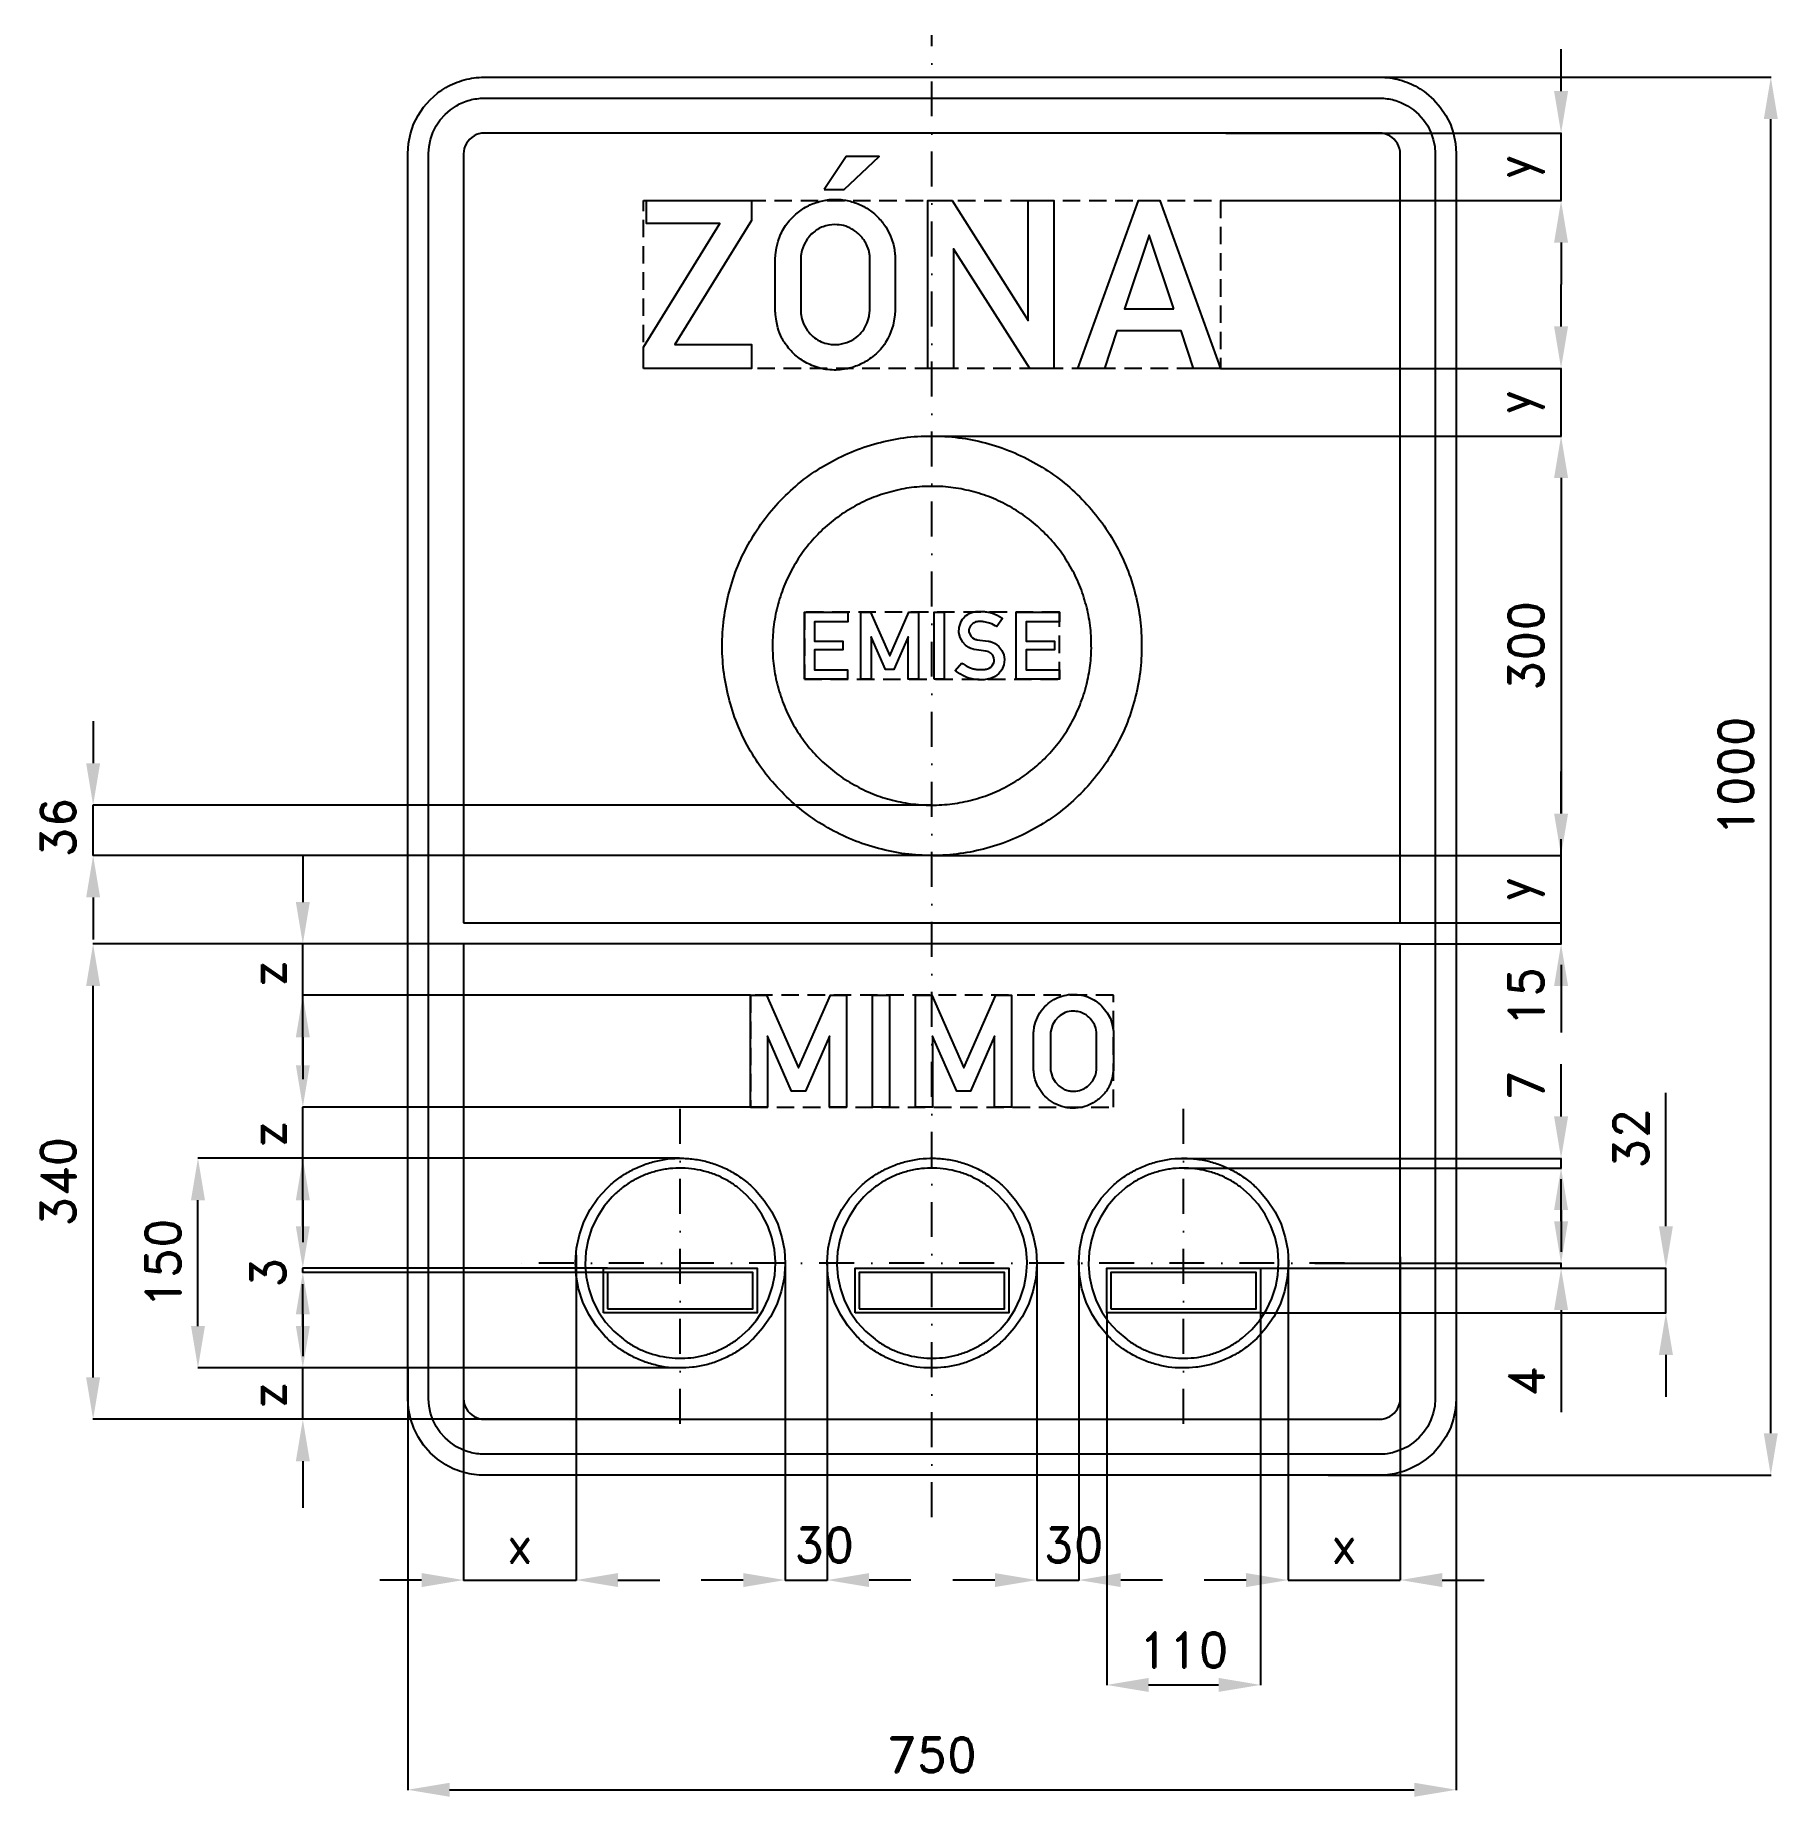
# Model space of a CAD drawing. Header units: millimetres. Extents: x -641 to 605, y -730 to 530.
import ezdxf

# ---------------------------------------------------------------- set-up
doc = ezdxf.new("R2010")
doc.units = ezdxf.units.MM
doc.header["$LTSCALE"] = 5
doc.linetypes.add('ČERCHOVANÁX2', pattern=[2, 1, -0.5, 0, -0.5])
doc.linetypes.add('ČÁRKOVANÁX2', pattern=[1.5, 1, -0.5])
doc.layers.add('Kóty', color=2, linetype='Continuous')
doc.layers.add('Značka', color=7, linetype='Continuous')
doc.styles.get("Standard").update_dxf_attribs({"font": 'romand.shx', "height": 25})
doc.dimstyles.get("Standard").update_dxf_attribs({"dimtxt": 25, "dimasz": 30, "dimexe": 0.18, "dimexo": 0.0625, "dimgap": 12.5, "dimtad": 1, "dimdec": 0, "dimzin": 0, "dimdsep": 46, "dimtxsty": 'Standard', "dimcen": 0.09, "dimadec": 0, "dimazin": 0, "dimtfac": 1, "dimtdec": 0, "dimtofl": 0, "dimtmove": 0, "dimatfit": 3, "dimfxl": 1, "dimtolj": 1, "dimtzin": 0, "dimarcsym": 0})

msp = doc.modelspace()

# ---------------------------------------------------------------- texts
at = {"layer": 'Kóty', "char_height": 25, "attachment_point": 5, "rotation": 90}
for s, insert in [('\\A1;36', (-625, -36.7)), ('\\A1;y', (420.8, -80.8)), ('\\A1;z', (-475, -141.2)), ('\\A1;15', (425, -157.8)), ('\\A1;7', (425, -221)), ('\\A1;z', (-475, -256)), ('\\A1;3', (-475, -355.1)), ('\\A1;z', (-475, -442.8))]:
    msp.add_mtext(s, dxfattribs=dict(at, insert=insert))
at = {"layer": 'Kóty', "char_height": 25, "attachment_point": 5}
for insert in [(-77, -550), (101.4, -550)]:
    msp.add_mtext('\\A1;30', dxfattribs=dict(at, insert=insert))

# ---------------------------------------------------------------- blocks, each defined once
blk = doc.blocks.new('*D0')
at = {"layer": 'Defpoints', "color": 0, "transparency": 16777216}
for p in [(210.2, 460), (206.4, 411.7), (450, 411.7)]:
    blk.add_point(p, dxfattribs=at)
at = {"layer": 'Kóty', "color": 0, "lineweight": -2, "transparency": 16777216}
for p, q in [((450, 490), (450, 520)), ((210.3, 460), (450.2, 460)), ((206.5, 411.7), (450.2, 411.7)), ((450, 381.7), (450, 351.7))]:
    blk.add_line(p, q, dxfattribs=at)
at = {"layer": 'Kóty', "color": 0, "transparency": 16777216}
for points in [[(445, 490), (455, 490), (450, 460)], [(445, 381.7), (455, 381.7), (450, 411.7)]]:
    blk.add_solid(points, dxfattribs=at)
at = {"layer": 'Kóty', "color": 0, "transparency": 16777216, "insert": (420.8, 435.8), "char_height": 25, "attachment_point": 5, "rotation": 90}
blk.add_mtext('\\A1;y', dxfattribs=at)
blk = doc.blocks.new('*D1')
at = {"layer": 'Defpoints', "color": 0, "transparency": 16777216}
for p in [(206.4, 291.7), (-0.8, 243.3), (450, 243.3)]:
    blk.add_point(p, dxfattribs=at)
at = {"layer": 'Kóty', "color": 0, "lineweight": -2, "transparency": 16777216}
for p, q in [((450, 321.7), (450, 351.7)), ((206.5, 291.7), (450.2, 291.7)), ((-0.8, 243.3), (450.2, 243.3)), ((450, 213.3), (450, 183.3))]:
    blk.add_line(p, q, dxfattribs=at)
at = {"layer": 'Kóty', "color": 0, "transparency": 16777216}
for points in [[(445, 321.7), (455, 321.7), (450, 291.7)], [(445, 213.3), (455, 213.3), (450, 243.3)]]:
    blk.add_solid(points, dxfattribs=at)
at = {"layer": 'Kóty', "color": 0, "transparency": 16777216, "insert": (420.8, 267.5), "char_height": 25, "attachment_point": 5, "rotation": 90}
blk.add_mtext('\\A1;y', dxfattribs=at)
blk = doc.blocks.new('*D2')
at = {"layer": 'Defpoints', "color": 0, "transparency": 16777216}
for p in [(-0.8, 243.3), (0.9, -56.7), (450, -56.7)]:
    blk.add_point(p, dxfattribs=at)
at = {"layer": 'Kóty', "color": 0, "lineweight": -2, "transparency": 16777216}
for p, q in [((-0.8, 243.3), (450.2, 243.3)), ((450, 213.3), (450, -26.7)), ((0.9, -56.7), (450.2, -56.7))]:
    blk.add_line(p, q, dxfattribs=at)
at = {"layer": 'Kóty', "color": 0, "transparency": 16777216}
for points in [[(445, 213.3), (455, 213.3), (450, 243.3)], [(445, -26.7), (455, -26.7), (450, -56.7)]]:
    blk.add_solid(points, dxfattribs=at)
at = {"layer": 'Kóty', "color": 0, "transparency": 16777216, "insert": (425, 93.3), "char_height": 25, "attachment_point": 5, "rotation": 90}
blk.add_mtext('\\A1;300', dxfattribs=at)
blk = doc.blocks.new('*D3')
at = {"layer": 'Defpoints', "color": 0, "transparency": 16777216}
for p in [(-335, -351.3), (-254.6, -342.5), (-254.6, -575)]:
    blk.add_point(p, dxfattribs=at)
at = {"layer": 'Kóty', "color": 0, "lineweight": -2, "transparency": 16777216}
for p, q in [((-335, -351.3), (-335, -575.2)), ((-254.6, -342.5), (-254.6, -575.2)), ((-365, -575), (-395, -575)), ((-224.6, -575), (-194.6, -575))]:
    blk.add_line(p, q, dxfattribs=at)
at = {"layer": 'Kóty', "color": 0, "transparency": 16777216}
for points in [[(-365, -570), (-365, -580), (-335, -575)], [(-224.6, -570), (-224.6, -580), (-254.6, -575)]]:
    blk.add_solid(points, dxfattribs=at)
at = {"layer": 'Kóty', "color": 0, "transparency": 16777216, "insert": (-294.8, -550), "char_height": 25, "attachment_point": 5}
blk.add_mtext('\\A1;x', dxfattribs=at)
blk = doc.blocks.new('*D4')
at = {"layer": 'Defpoints', "color": 0, "transparency": 16777216}
for p in [(254.735, -343.6855), (335, -343.6855), (335, -575)]:
    blk.add_point(p, dxfattribs=at)
at = {"layer": 'Kóty', "color": 0, "lineweight": -2, "transparency": 16777216}
for p, q in [((254.735, -343.748), (254.735, -575.18)), ((335, -343.748), (335, -575.18)), ((224.735, -575), (194.735, -575)), ((365, -575), (395, -575))]:
    blk.add_line(p, q, dxfattribs=at)
at = {"layer": 'Kóty', "color": 0, "transparency": 16777216}
for points in [[(224.735, -570), (224.735, -580), (254.735, -575)], [(365, -570), (365, -580), (335, -575)]]:
    blk.add_solid(points, dxfattribs=at)
at = {"layer": 'Kóty', "color": 0, "transparency": 16777216, "insert": (294.8675, -550), "char_height": 25, "attachment_point": 5}
blk.add_mtext('\\A1;x', dxfattribs=at)
blk = doc.blocks.new('*D5')
at = {"layer": 'Defpoints', "color": 0, "transparency": 16777216}
for p in [(125, -383.899), (235, -383.899), (235, -650)]:
    blk.add_point(p, dxfattribs=at)
at = {"layer": 'Kóty', "color": 0, "lineweight": -2, "transparency": 16777216}
for p, q in [((125, -383.9615), (125, -650.18)), ((235, -383.9615), (235, -650.18)), ((155, -650), (205, -650))]:
    blk.add_line(p, q, dxfattribs=at)
at = {"layer": 'Kóty', "color": 0, "transparency": 16777216}
for points in [[(155, -645), (155, -655), (125, -650)], [(205, -645), (205, -655), (235, -650)]]:
    blk.add_solid(points, dxfattribs=at)
at = {"layer": 'Kóty', "color": 0, "transparency": 16777216, "insert": (180, -625), "char_height": 25, "attachment_point": 5}
blk.add_mtext('\\A1;110', dxfattribs=at)
blk = doc.blocks.new('*D6')
at = {"layer": 'Defpoints', "color": 0, "transparency": 16777216}
for p in [(273.8, -348.3), (273.8, -351.9), (450, -351.9)]:
    blk.add_point(p, dxfattribs=at)
at = {"layer": 'Kóty', "color": 0, "lineweight": -2, "transparency": 16777216}
for p, q in [((450, -318.3), (450, -288.3)), ((273.9, -348.3), (450.2, -348.3)), ((273.9, -351.9), (450.2, -351.9)), ((450, -381.9), (450, -454.8))]:
    blk.add_line(p, q, dxfattribs=at)
at = {"layer": 'Kóty', "color": 0, "transparency": 16777216}
for points in [[(445, -318.3), (455, -318.3), (450, -348.3)], [(445, -381.9), (455, -381.9), (450, -351.9)]]:
    blk.add_solid(points, dxfattribs=at)
at = {"layer": 'Kóty', "color": 0, "transparency": 16777216, "insert": (425, -433.3), "char_height": 25, "attachment_point": 5, "rotation": 90}
blk.add_mtext('\\A1;4', dxfattribs=at)
blk = doc.blocks.new('*D7')
at = {"layer": 'Defpoints', "color": 0, "transparency": 16777216}
for p in [(-525, -273.3), (-180.4, -273.3), (-179.6, -423.3)]:
    blk.add_point(p, dxfattribs=at)
at = {"layer": 'Kóty', "color": 0, "lineweight": -2, "transparency": 16777216}
for p, q in [((-180.5, -273.3), (-525.2, -273.3)), ((-525, -393.3), (-525, -303.3)), ((-179.6, -423.3), (-525.2, -423.3))]:
    blk.add_line(p, q, dxfattribs=at)
at = {"layer": 'Kóty', "color": 0, "transparency": 16777216}
for points in [[(-530, -303.3), (-520, -303.3), (-525, -273.3)], [(-530, -393.3), (-520, -393.3), (-525, -423.3)]]:
    blk.add_solid(points, dxfattribs=at)
at = {"layer": 'Kóty', "color": 0, "transparency": 16777216, "insert": (-550, -348.3), "char_height": 25, "attachment_point": 5, "rotation": 90}
blk.add_mtext('\\A1;150', dxfattribs=at)
blk = doc.blocks.new('*D8')
at = {"layer": 'Defpoints', "color": 0, "transparency": 16777216}
for p in [(-600, -120), (-294.7, -120), (-294.7, -460)]:
    blk.add_point(p, dxfattribs=at)
at = {"layer": 'Kóty', "color": 0, "lineweight": -2, "transparency": 16777216}
for p, q in [((-294.8, -120), (-600.2, -120)), ((-600, -430), (-600, -150)), ((-294.8, -460), (-600.2, -460))]:
    blk.add_line(p, q, dxfattribs=at)
at = {"layer": 'Kóty', "color": 0, "transparency": 16777216}
for points in [[(-605, -150), (-595, -150), (-600, -120)], [(-605, -430), (-595, -430), (-600, -460)]]:
    blk.add_solid(points, dxfattribs=at)
at = {"layer": 'Kóty', "color": 0, "transparency": 16777216, "insert": (-625, -290), "char_height": 25, "attachment_point": 5, "rotation": 90}
blk.add_mtext('\\A1;340', dxfattribs=at)
blk = doc.blocks.new('*D9')
at = {"layer": 'Defpoints', "color": 0, "transparency": 16777216}
for p in [(-375, -423.3), (375, -423.3), (375, -725)]:
    blk.add_point(p, dxfattribs=at)
at = {"layer": 'Kóty', "color": 0, "lineweight": -2, "transparency": 16777216}
for p, q in [((-375, -423.4), (-375, -725.2)), ((375, -423.4), (375, -725.2)), ((-345, -725), (345, -725))]:
    blk.add_line(p, q, dxfattribs=at)
at = {"layer": 'Kóty', "color": 0, "transparency": 16777216}
for points in [[(-345, -720), (-345, -730), (-375, -725)], [(345, -720), (345, -730), (375, -725)]]:
    blk.add_solid(points, dxfattribs=at)
at = {"layer": 'Kóty', "color": 0, "transparency": 16777216, "insert": (0, -700), "char_height": 25, "attachment_point": 5}
blk.add_mtext('\\A1;750', dxfattribs=at)
blk = doc.blocks.new('*D10')
at = {"layer": 'Defpoints', "color": 0, "transparency": 16777216}
for p in [(283.3, 500), (600, 500), (283.3, -500)]:
    blk.add_point(p, dxfattribs=at)
at = {"layer": 'Kóty', "color": 0, "lineweight": -2, "transparency": 16777216}
for p, q in [((283.4, 500), (600.2, 500)), ((600, -470), (600, 470)), ((283.4, -500), (600.2, -500))]:
    blk.add_line(p, q, dxfattribs=at)
at = {"layer": 'Kóty', "color": 0, "transparency": 16777216}
for points in [[(595, 470), (605, 470), (600, 500)], [(595, -470), (605, -470), (600, -500)]]:
    blk.add_solid(points, dxfattribs=at)
at = {"layer": 'Kóty', "color": 0, "transparency": 16777216, "insert": (575, 0), "char_height": 25, "attachment_point": 5, "rotation": 90}
blk.add_mtext('\\A1;1000', dxfattribs=at)
blk = doc.blocks.new('*D11')
at = {"layer": 'Defpoints', "color": 0, "transparency": 16777216}
for p in [(235.1, -351.9), (525, -351.9), (235.1, -383.9)]:
    blk.add_point(p, dxfattribs=at)
at = {"layer": 'Kóty', "color": 0, "lineweight": -2, "transparency": 16777216}
for p, q in [((525, -321.9), (525, -226.4)), ((235.1, -351.9), (525.2, -351.9)), ((235.1, -383.9), (525.2, -383.9)), ((525, -413.9), (525, -443.9))]:
    blk.add_line(p, q, dxfattribs=at)
at = {"layer": 'Kóty', "color": 0, "transparency": 16777216}
for points in [[(520, -321.9), (530, -321.9), (525, -351.9)], [(520, -413.9), (530, -413.9), (525, -383.9)]]:
    blk.add_solid(points, dxfattribs=at)
at = {"layer": 'Kóty', "color": 0, "transparency": 16777216, "insert": (500, -259.2), "char_height": 25, "attachment_point": 5, "rotation": 90}
blk.add_mtext('\\A1;32', dxfattribs=at)

# ---------------------------------------------------------------- dimensions: what is measured, and where the dimension line sits
at = {"layer": 'Kóty'}
for base, p1, p2, picture, middle in [((450, 411.7), (210.2, 460), (206.4, 411.7), '*D0', (420.8, 435.8)), ((450, 243.3), (206.4, 291.7), (-0.8, 243.3), '*D1', (420.8, 267.5))]:
    dim = msp.add_linear_dim(base=base, p1=p1, p2=p2, angle=90, text='y', dimstyle='Standard', dxfattribs=at)
    dim.commit()
    dim.dimension.update_dxf_attribs({"geometry": picture, "text_midpoint": middle})
for base, p1, p2, picture, middle in [((600, 500), (283.3, -500), (283.3, 500), '*D10', (575, 0)), ((450, -56.7), (-0.8, 243.3), (0.9, -56.7), '*D2', (425, 93.3)), ((-600, -120), (-294.7, -460), (-294.7, -120), '*D8', (-625, -290)), ((525, -351.9), (235.1, -383.9), (235.1, -351.9), '*D11', (500, -259.2)), ((-525, -273.3), (-179.6, -423.3), (-180.4, -273.3), '*D7', (-550, -348.3)), ((450, -351.9), (273.8, -348.3), (273.8, -351.9), '*D6', (425, -433.3))]:
    dim = msp.add_linear_dim(base=base, p1=p1, p2=p2, angle=90, dimstyle='Standard', dxfattribs=at)
    dim.commit()
    dim.dimension.update_dxf_attribs({"geometry": picture, "text_midpoint": middle})
for base, p1, p2, picture, middle in [((-254.6, -575), (-335, -351.3), (-254.6, -342.5), '*D3', (-294.8, -550)), ((335, -575), (254.7, -343.7), (335, -343.7), '*D4', (294.9, -550))]:
    dim = msp.add_linear_dim(base=base, p1=p1, p2=p2, text='x', dimstyle='Standard', dxfattribs=at)
    dim.commit()
    dim.dimension.update_dxf_attribs({"geometry": picture, "text_midpoint": middle})
for base, p1, p2, picture, middle in [((235, -650), (125, -383.9), (235, -383.9), '*D5', (180, -625)), ((375, -725), (-375, -423.3), (375, -423.3), '*D9', (0, -700))]:
    dim = msp.add_linear_dim(base=base, p1=p1, p2=p2, dimstyle='Standard', dxfattribs=at)
    dim.commit()
    dim.dimension.update_dxf_attribs({"geometry": picture, "text_midpoint": middle})

# ---------------------------------------------------------------- linework, layer by layer
at = {"layer": 'Kóty'}
for p, q in [((-600, 39.3), (-600, 9.3)), ((450, -26.7), (450, 3.3)), ((0.4, -20.7), (-600.2, -20.7)), ((450, -75), (450, -45)), ((0.8, -56.7), (-600.2, -56.7)), ((-450, -56.7), (-450, -90)), ((0.9, -56.7), (450.2, -56.7)), ((-600, -86.7), (-600, -116.7)), ((335.1, -105), (450.2, -105)), ((335.1, -105), (450.2, -105)), ((-129.9, -120), (-450.2, -120)), ((-450, -206.7), (-450, -120)), ((335.1, -120), (450.2, -120)), ((450, -135), (450, -165)), ((450, -150), (450, -183.3)), ((-129.9, -156.7), (-450.2, -156.7)), ((-450, -186.7), (-450, -216.7)), ((450, -243.4), (450, -206.1)), ((-129.9, -236.7), (-450.2, -236.7)), ((-450, -321.9), (-450, -236.7)), ((-180.5, -273.3), (-450.2, -273.3)), ((176.1, -273.4), (450.2, -273.4)), ((180.5, -280.3), (450.2, -280.3)), ((-450, -303.3), (-450, -333.3)), ((450, -310.3), (450, -340.3)), ((-232.1, -351.9), (-450.2, -351.9)), ((-105, -348.4), (-105, -575.2)), ((-75, -347.4), (-75, -575.2)), ((75, -348.4), (75, -575.2)), ((105, -347.4), (105, -575.2)), ((-232.1, -354.9), (-450.2, -354.9)), ((-450, -393.3), (-450, -363.3)), ((-450, -384.9), (-450, -414.9)), ((-179.6, -423.3), (-450.2, -423.3)), ((-179.6, -460), (-450.2, -460)), ((-450, -490), (-450, -523.3)), ((-135, -575), (-165, -575)), ((-15, -575), (-45, -575)), ((45, -575), (15, -575)), ((165, -575), (135, -575))]:
    msp.add_line(p, q, dxfattribs=at)
for points in [[(450, 411.7), (450, 460)], [(450, 243.3), (450, 291.7)], [(-600, -56.7), (-600, -20.7)], [(450, -105), (450, -56.7)], [(450, -120), (450, -105)], [(450, -280.3), (450, -273.4)], [(-450, -354.9), (-450, -351.9)], [(450, -351.9), (450, -348.3)], [(525, -383.9), (525, -351.9)], [(-450, -460), (-450, -423.3)], [(-335, -575), (-254.6, -575)], [(-105, -575), (-75, -575)], [(75, -575), (105, -575)], [(254.7, -575), (335, -575)]]:
    msp.add_lwpolyline(points, dxfattribs=at)
for points in [[(-605, 9.3), (-595, 9.3), (-600, -20.7)], [(445, -26.7), (455, -26.7), (450, -56.7)], [(-605, -86.7), (-595, -86.7), (-600, -56.7)], [(-455, -90), (-445, -90), (-450, -120)], [(445, -150), (455, -150), (450, -120)], [(-455, -186.7), (-445, -186.7), (-450, -156.7)], [(-455, -206.7), (-445, -206.7), (-450, -236.7)], [(445, -243.4), (455, -243.4), (450, -273.4)], [(-455, -303.3), (-445, -303.3), (-450, -273.3)], [(445, -310.3), (455, -310.3), (450, -280.3)], [(-455, -321.9), (-445, -321.9), (-450, -351.9)], [(-455, -384.9), (-445, -384.9), (-450, -354.9)], [(-455, -393.3), (-445, -393.3), (-450, -423.3)], [(-455, -490), (-445, -490), (-450, -460)], [(-135, -570), (-135, -580), (-105, -575)], [(-45, -570), (-45, -580), (-75, -575)], [(45, -570), (45, -580), (75, -575)], [(135, -570), (135, -580), (105, -575)]]:
    msp.add_solid(points, dxfattribs=at)
at = {"layer": 'Značka', "color": 6, "linetype": 'ČERCHOVANÁX2', "ltscale": 5}
for p, q in [((-180, -463.3), (-180, -233.3)), ((180, -463.3), (180, -233.3)), ((295, -348.3), (-295, -348.3))]:
    msp.add_line(p, q, dxfattribs=at)
msp.add_lwpolyline([(0, -530), (0, 530)], dxfattribs=at)
at = {"layer": 'Značka', "color": 3}
for points in [[(-320, -500), (-320.2, -500), (-320.4, -500, -0.032179), (-327.5, -499.5, -0.035428), (-334.5, -498.1, -0.036231), (-341.3, -495.8, -0.034387), (-347.6, -492.6), (-353.6, -488.6), (-358.9, -483.9), (-363.6, -478.6), (-367.6, -472.6), (-370.7, -466.3), (-373.1, -459.5), (-374.5, -452.5), (-375, -445.4), (-375, -445.2), (-375, -445), (-375, 445), (-375, 445.2), (-375, 445.4), (-374.5, 452.5), (-373.1, 459.5), (-370.8, 466.3), (-367.6, 472.6), (-363.6, 478.5), (-358.9, 483.9), (-353.6, 488.6, -0.034196), (-347.6, 492.6, -0.034078), (-341.3, 495.8, -0.033414), (-334.5, 498, -0.034134), (-327.5, 499.5, -0.036726), (-320.4, 500), (-320.2, 500), (-320, 500), (320, 500), (320.2, 500), (320.4, 500, -0.032185), (327.5, 499.5, -0.035451), (334.5, 498, -0.036275), (341.3, 495.8, -0.034445), (347.6, 492.6, -0.033715), (353.5, 488.6), (358.9, 483.9), (363.6, 478.5), (367.6, 472.6), (370.8, 466.3), (373, 459.5), (374.5, 452.5), (375, 445.4), (375, 445.2), (375, 445), (375, -445), (375, -445.2), (375, -445.4), (374.5, -452.5), (373, -459.5), (370.8, -466.3), (367.6, -472.6), (363.6, -478.6), (358.9, -483.9), (353.6, -488.6), (347.6, -492.6), (341.3, -495.7, -0.033393), (334.5, -498.1, -0.03411), (327.5, -499.5, -0.036741), (320.4, -500), (320.2, -500), (320, -500), (-320, -500)], [(-320, -485), (-320.2, -485), (-320.3, -485, -0.032191), (-325.5, -484.6, -0.035436), (-330.6, -483.6, -0.036261), (-335.5, -481.9), (-340.1, -479.6), (-344.4, -476.7), (-348.3, -473.3), (-351.7, -469.4), (-354.6, -465.1), (-356.9, -460.5), (-358.6, -455.6), (-359.7, -450.5), (-360, -445.3), (-360, -445.2), (-360, -445), (-360, 445), (-360, 445.2), (-360, 445.3), (-359.6, 450.5), (-358.6, 455.5), (-356.9, 460.5), (-354.6, 465.1), (-351.7, 469.4), (-348.3, 473.3), (-344.4, 476.7), (-340.1, 479.6, -0.034054), (-335.5, 481.9, -0.033381), (-330.6, 483.6, -0.034117), (-325.5, 484.6, -0.03677), (-320.3, 485), (-320.2, 485), (-320, 485), (320, 485), (320.2, 485), (320.3, 485, -0.032158), (325.5, 484.6, -0.035436), (330.6, 483.6, -0.036266), (335.5, 481.9), (340.1, 479.6), (344.4, 476.7), (348.3, 473.3), (351.7, 469.4), (354.6, 465.1), (356.9, 460.5), (358.6, 455.5), (359.7, 450.5), (360, 445.3), (360, 445.2), (360, 445), (360, -445), (360, -445.2), (360, -445.3), (359.6, -450.5), (358.6, -455.6), (356.9, -460.5), (354.6, -465.1), (351.7, -469.4), (348.3, -473.3), (344.4, -476.7), (340.1, -479.6), (335.5, -481.9), (330.6, -483.6, -0.03414), (325.5, -484.7, -0.03675), (320.3, -485), (320.2, -485), (320, -485), (-320, -485)], [(335, -105), (335, 445), (335, 445.1), (335, 445.1), (334.9, 447), (334.5, 449), (333.8, 450.8), (333, 452.5), (331.9, 454.1), (330.6, 455.6), (329.1, 456.9), (327.5, 458), (325.8, 458.8), (324, 459.5), (322.1, 459.9, 0.03668), (320.1, 460), (320.1, 460), (320, 460), (-320, 460), (-320.1, 460), (-320.1, 460, 0.032196), (-322.1, 459.9, 0.035491), (-324, 459.5), (-325.8, 458.9), (-327.5, 458), (-329.2, 456.9), (-330.6, 455.6), (-331.9, 454.1), (-333, 452.5), (-333.8, 450.8), (-334.5, 449), (-334.9, 447), (-335, 445.1), (-335, 445.1), (-335, 445), (-335, -105)], [(-112.1, 370.9), (-112, 371.9), (-112, 372.9), (-111.3, 377.9), (-110, 382.8, -0.066337), (-105.4, 392.7, -0.068461), (-98.3, 401.1, -0.061883), (-90.5, 406.9, -0.059919), (-81.6, 410.7, -0.057345), (-72.3, 412.5, -0.057577), (-62.9, 412.1, -0.056925), (-53.9, 409.8, -0.057495), (-45.7, 405.6, -0.055374), (-38.7, 399.9, -0.053453), (-33.1, 392.9), (-29.8, 386.9), (-27.6, 380.4), (-26.9, 376.8), (-26.5, 373.2), (-26.4, 372.6), (-26.4, 372), (-26.4, 331.8), (-26.5, 330.9), (-26.5, 330), (-27.8, 322.5), (-30.4, 315.4, -0.078775), (-36.8, 305.3, -0.073069), (-45.9, 297.6, -0.060099), (-54.6, 293.2, -0.05985), (-64.1, 290.9, -0.071113), (-75.9, 291, -0.074183), (-87.2, 294.4, -0.066061), (-96, 299.8, -0.061708), (-103.3, 307.3, -0.047074), (-107.5, 313.7, -0.053822), (-110.2, 320.8), (-111.3, 325.5), (-111.9, 330.2), (-112, 331.3), (-112.1, 332.5), (-112.1, 370.9)], [(-93.8, 370.8), (-93.8, 332.4), (-93.8, 331.7), (-93.7, 331), (-93.1, 327.2), (-91.8, 323.6), (-89, 318.6, 0.060131), (-85.1, 314.5, 0.05942), (-80.5, 311.3, 0.064324), (-75.2, 309.4, 0.050535), (-70.9, 308.7, 0.044585), (-66.6, 308.9, 0.073908), (-59.2, 310.9, 0.085024), (-52.8, 315, 0.07362), (-48.6, 319.9, 0.063671), (-45.8, 325.8), (-44.9, 328.8), (-44.6, 331.8), (-44.6, 332.2), (-44.5, 332.5), (-44.5, 370.7), (-44.5, 371.4), (-44.5, 372.1), (-45.2, 376.3), (-46.8, 380.3, 0.076958), (-51.3, 386.7, 0.083763), (-57.4, 391.4, 0.06985), (-63.2, 393.8, 0.066701), (-69.4, 394.5, 0.088504), (-77.9, 393, 0.098122), (-85.3, 388.5, 0.062907), (-88.9, 384.6), (-91.6, 379.9), (-93, 376.1), (-93.7, 372.2), (-93.8, 371.5), (-93.8, 370.8)], [(21.4, 81.1), (21.8, 80.7), (22.3, 80.4), (24.5, 78.9), (26.9, 77.8), (29.4, 76.9, 0.039923), (32.1, 76.4), (33.9, 76.2, 0.014326), (35.7, 76.3, 0.035328), (38.4, 76.5, 0.084085), (41, 77.3), (42.1, 78.1), (43.1, 79.1), (43.9, 80.3), (44.4, 81.6), (44.5, 83.1), (44.3, 84.7), (43.5, 86.6), (42.1, 88.1), (40.6, 89), (38.9, 89.5), (38.7, 89.5), (38.5, 89.5), (30.1, 90.6), (29.8, 90.7), (29.4, 90.8), (27.8, 91.4), (26.3, 92.1), (23.9, 93.7), (22, 95.8), (20.1, 99.1), (19.3, 102.7), (19.4, 106.4), (20.6, 110, -0.094546), (23.6, 114.2, -0.103582), (27.9, 116.9, -0.055272), (30.7, 117.6, -0.03509), (33.5, 117.9, -0.029399), (36.8, 117.8, -0.030648), (39.9, 117.4, -0.032965), (43.3, 116.5), (46.6, 115.2), (48.3, 114.3), (49.9, 113.3), (50.2, 113.1), (50.5, 112.9), (46.4, 107), (45.9, 107.3), (45.3, 107.6), (42.8, 108.9), (40.1, 109.8), (37.4, 110.4, 0.035624), (34.5, 110.6, 0.056928), (31.5, 110.3, 0.118791), (28.9, 109), (27.5, 107.6), (26.7, 105.7), (26.5, 104.5), (26.5, 103.2), (27, 101.5), (28, 99.9), (29, 99), (30.1, 98.3), (30.7, 98), (31.3, 97.8), (31.8, 97.7), (32.3, 97.6), (40.3, 96.6), (40.5, 96.6), (40.8, 96.5, -0.057685), (43, 95.9), (45.1, 94.9), (47.9, 92.7), (50, 89.9), (51.3, 86.8), (51.8, 83.5), (51.4, 79.6), (49.9, 76), (47.9, 73.4), (45.3, 71.4), (42.5, 70.1), (39.5, 69.3, -0.042208), (35.1, 68.9, -0.042482), (30.8, 69.2, -0.040659), (26.6, 70.1, -0.036908), (22.5, 71.7), (19.9, 73.1), (17.5, 74.9), (17.1, 75.2), (16.6, 75.6), (21.4, 81.1)], [(-335, -120), (-335, -445), (-335, -445.1), (-335, -445.1), (-334.9, -447.1), (-334.5, -449), (-333.8, -450.8), (-333, -452.5), (-331.9, -454.2), (-330.6, -455.6), (-329.2, -456.9), (-327.5, -458), (-325.8, -458.8), (-324, -459.5), (-322.1, -459.9, 0.036743), (-320.1, -460), (-320.1, -460), (-320, -460)], [(-320, -460), (320, -460), (320.1, -460), (320.1, -460, 0.032216), (322.1, -459.9), (324, -459.5), (325.8, -458.8), (327.5, -458), (329.1, -456.9), (330.6, -455.6), (331.9, -454.2), (333, -452.5), (333.8, -450.8), (334.5, -449), (334.9, -447.1), (335, -445.1), (335, -445.1), (335, -445), (335, -120)], [(72.7, -183.8), (72.7, -183.2), (72.8, -182.5), (73.2, -179.2), (74.1, -175.9, -0.066372), (77.1, -169.3, -0.068486), (81.9, -163.7, -0.061857), (87.1, -159.8, -0.059947), (93, -157.3, -0.057348), (99.2, -156.1, -0.057587), (105.5, -156.4, -0.056922), (111.5, -157.9, -0.057458), (117, -160.7, -0.055336), (121.6, -164.5), (125.3, -169.2), (127.6, -173.2), (129, -177.5), (129.5, -179.9), (129.8, -182.3), (129.8, -182.7), (129.8, -183.1), (129.8, -209.9), (129.8, -210.5), (129.7, -211.1), (128.8, -216.1), (127.2, -220.9, -0.078832), (122.9, -227.5, -0.073063), (116.8, -232.7, -0.060089), (111, -235.7, -0.059838), (104.7, -237.2, -0.071105), (96.8, -237.1, -0.074188), (89.3, -234.8, -0.066017), (83.4, -231.2, -0.061663), (78.5, -226.2), (75.8, -222), (73.9, -217.2), (73.2, -214.1), (72.8, -211), (72.7, -210.2), (72.7, -209.5), (72.7, -183.8)], [(84.9, -183.9), (84.9, -209.5), (84.9, -210), (84.9, -210.5), (85.4, -213), (86.2, -215.4), (88.1, -218.7), (90.7, -221.5), (93.8, -223.6, 0.064319), (97.2, -224.9, 0.050543), (100.1, -225.3, 0.044562), (103, -225.2, 0.073915), (107.9, -223.9, 0.084955), (112.2, -221.1), (115, -217.8), (116.9, -213.9), (117.4, -211.9), (117.7, -209.9), (117.7, -209.7), (117.7, -209.4), (117.7, -184), (117.7, -183.5), (117.7, -183), (117.3, -180.3), (116.2, -177.6), (113.2, -173.3, 0.083711), (109.1, -170.1, 0.069865), (105.3, -168.6, 0.066681), (101.1, -168.1, 0.088541), (95.4, -169.1, 0.098151), (90.5, -172.1), (88.1, -174.7), (86.3, -177.9), (85.4, -180.4), (84.9, -183), (84.9, -183.4), (84.9, -183.9)], [(-105, -348.3), (-105, -348.8), (-105, -349.3), (-105.8, -359.1), (-107.8, -368.7), (-111, -378), (-115.5, -386.7), (-121.1, -394.8), (-127.7, -402.1, -0.034516), (-135.1, -408.5, -0.034406), (-143.4, -413.8, -0.034384), (-152.2, -418, -0.034426), (-161.5, -421, -0.034429), (-171.2, -422.8, -0.034419), (-181, -423.3, -0.034412), (-190.8, -422.6, -0.034425), (-200.4, -420.5, -0.034405), (-209.6, -417.3, -0.03441), (-218.3, -412.8, -0.034401), (-226.5, -407.3, -0.034385), (-233.7, -400.7), (-240.1, -393.2), (-245.4, -385), (-249.7, -376.1), (-252.7, -366.8), (-254.5, -357.2), (-255, -347.4), (-254.2, -337.6), (-252.2, -328), (-248.9, -318.7), (-244.5, -310), (-238.9, -301.9), (-232.3, -294.6, -0.034405), (-224.9, -288.2, -0.0344), (-216.6, -282.9, -0.034421), (-207.8, -278.6, -0.034412), (-198.5, -275.6, -0.034412), (-188.8, -273.8, -0.034419), (-179, -273.3, -0.034415), (-169.2, -274.1, -0.034431), (-159.6, -276.1, -0.034435), (-150.4, -279.4, -0.034405), (-141.7, -283.9, -0.034428), (-133.6, -289.4, -0.034433), (-126.3, -296), (-119.9, -303.4), (-114.6, -311.7), (-110.3, -320.5), (-107.3, -329.9), (-105.5, -339), (-105, -348.3)], [(-105, -348.3), (-105, -348.8), (-105, -349.3), (-105.8, -359.1), (-107.8, -368.7), (-111, -378), (-115.5, -386.7), (-121.1, -394.8), (-127.7, -402.1, -0.034516), (-135.1, -408.5, -0.034406), (-143.4, -413.8, -0.034384), (-152.2, -418, -0.034426), (-161.5, -421, -0.034429), (-171.2, -422.8, -0.034419), (-181, -423.3, -0.034412), (-190.8, -422.6, -0.034425), (-200.4, -420.5, -0.034405), (-209.6, -417.3, -0.03441), (-218.3, -412.8, -0.034401), (-226.5, -407.3, -0.034385), (-233.7, -400.7), (-240.1, -393.2), (-245.4, -385), (-249.7, -376.1), (-252.7, -366.8), (-254.5, -357.2), (-255, -347.4), (-254.2, -337.6), (-252.2, -328), (-248.9, -318.7), (-244.5, -310), (-238.9, -301.9), (-232.3, -294.6, -0.034405), (-224.9, -288.2, -0.0344), (-216.6, -282.9, -0.034421), (-207.8, -278.6, -0.034412), (-198.5, -275.6, -0.034412), (-188.8, -273.8, -0.034419), (-179, -273.3, -0.034415), (-169.2, -274.1, -0.034431), (-159.6, -276.1, -0.034435), (-150.4, -279.4, -0.034405), (-141.7, -283.9, -0.034428), (-133.6, -289.4, -0.034433), (-126.3, -296), (-119.9, -303.4), (-114.6, -311.7), (-110.3, -320.5), (-107.3, -329.9), (-105.5, -339), (-105, -348.3)], [(75, -348.3), (75, -348.8), (75, -349.3), (74.2, -359.1), (72.2, -368.7), (69, -378), (64.5, -386.7), (58.9, -394.8), (52.3, -402.1, -0.034516), (44.9, -408.5, -0.034406), (36.6, -413.8, -0.034384), (27.8, -418, -0.034426), (18.5, -421, -0.034429), (8.8, -422.8, -0.034419), (-1, -423.3, -0.034412), (-10.8, -422.6, -0.034425), (-20.4, -420.5, -0.034405), (-29.6, -417.3, -0.03441), (-38.3, -412.8, -0.034401), (-46.5, -407.3, -0.034385), (-53.7, -400.7), (-60.1, -393.2), (-65.4, -385), (-69.7, -376.1), (-72.7, -366.8), (-74.5, -357.2), (-75, -347.4), (-74.2, -337.6), (-72.2, -328), (-68.9, -318.7), (-64.5, -310), (-58.9, -301.9), (-52.3, -294.6, -0.034405), (-44.9, -288.2, -0.0344), (-36.6, -282.9, -0.034421), (-27.8, -278.6, -0.034412), (-18.5, -275.6, -0.034412), (-8.8, -273.8, -0.034419), (1, -273.3, -0.034415), (10.8, -274.1, -0.034431), (20.4, -276.1, -0.034435), (29.6, -279.4, -0.034405), (38.3, -283.9, -0.034428), (46.4, -289.4, -0.034433), (53.7, -296), (60.1, -303.4), (65.4, -311.7), (69.7, -320.5), (72.7, -329.9), (74.5, -339), (75, -348.3)], [(75, -348.3), (75, -348.8), (75, -349.3), (74.2, -359.1), (72.2, -368.7), (69, -378), (64.5, -386.7), (58.9, -394.8), (52.3, -402.1, -0.034516), (44.9, -408.5, -0.034406), (36.6, -413.8, -0.034384), (27.8, -418, -0.034426), (18.5, -421, -0.034429), (8.8, -422.8, -0.034419), (-1, -423.3, -0.034412), (-10.8, -422.6, -0.034425), (-20.4, -420.5, -0.034405), (-29.6, -417.3, -0.03441), (-38.3, -412.8, -0.034401), (-46.5, -407.3, -0.034385), (-53.7, -400.7), (-60.1, -393.2), (-65.4, -385), (-69.7, -376.1), (-72.7, -366.8), (-74.5, -357.2), (-75, -347.4), (-74.2, -337.6), (-72.2, -328), (-68.9, -318.7), (-64.5, -310), (-58.9, -301.9), (-52.3, -294.6, -0.034405), (-44.9, -288.2, -0.0344), (-36.6, -282.9, -0.034421), (-27.8, -278.6, -0.034412), (-18.5, -275.6, -0.034412), (-8.8, -273.8, -0.034419), (1, -273.3, -0.034415), (10.8, -274.1, -0.034431), (20.4, -276.1, -0.034435), (29.6, -279.4, -0.034405), (38.3, -283.9, -0.034428), (46.4, -289.4, -0.034433), (53.7, -296), (60.1, -303.4), (65.4, -311.7), (69.7, -320.5), (72.7, -329.9), (74.5, -339), (75, -348.3)], [(255, -348.3), (255, -348.8), (255, -349.3), (254.2, -359.1), (252.2, -368.7), (249, -378), (244.5, -386.7), (238.9, -394.8), (232.3, -402.1), (224.9, -408.5, -0.034406), (216.6, -413.8, -0.034384), (207.8, -418, -0.034426), (198.5, -421, -0.034429), (188.8, -422.8, -0.034419), (179, -423.3, -0.034412), (169.2, -422.6, -0.034425), (159.6, -420.5, -0.034405), (150.4, -417.3, -0.03441), (141.7, -412.8, -0.034401), (133.5, -407.3, -0.034385), (126.3, -400.7), (119.9, -393.2), (114.6, -385), (110.3, -376.1), (107.3, -366.8), (105.5, -357.2), (105, -347.4), (105.8, -337.6), (107.8, -328), (111.1, -318.7), (115.5, -310), (121.1, -301.9), (127.7, -294.6, -0.034405), (135.1, -288.2, -0.0344), (143.4, -282.9, -0.034421), (152.2, -278.6, -0.034412), (161.5, -275.6, -0.034412), (171.2, -273.8, -0.034419), (181, -273.3, -0.034415), (190.8, -274.1, -0.034431), (200.4, -276.1, -0.034435), (209.6, -279.4, -0.034405), (218.3, -283.9, -0.034428), (226.4, -289.4, -0.034433), (233.7, -296), (240.1, -303.4), (245.4, -311.7), (249.7, -320.5), (252.7, -329.9), (254.5, -339), (255, -348.3)], [(255, -348.3), (255, -348.8), (255, -349.3), (254.2, -359.1), (252.2, -368.7), (249, -378), (244.5, -386.7), (238.9, -394.8), (232.3, -402.1), (224.9, -408.5, -0.034406), (216.6, -413.8, -0.034384), (207.8, -418, -0.034426), (198.5, -421, -0.034429), (188.8, -422.8, -0.034419), (179, -423.3, -0.034412), (169.2, -422.6, -0.034425), (159.6, -420.5, -0.034405), (150.4, -417.3, -0.03441), (141.7, -412.8, -0.034401), (133.5, -407.3, -0.034385), (126.3, -400.7), (119.9, -393.2), (114.6, -385), (110.3, -376.1), (107.3, -366.8), (105.5, -357.2), (105, -347.4), (105.8, -337.6), (107.8, -328), (111.1, -318.7), (115.5, -310), (121.1, -301.9), (127.7, -294.6, -0.034405), (135.1, -288.2, -0.0344), (143.4, -282.9, -0.034421), (152.2, -278.6, -0.034412), (161.5, -275.6, -0.034412), (171.2, -273.8, -0.034419), (181, -273.3, -0.034415), (190.8, -274.1, -0.034431), (200.4, -276.1, -0.034435), (209.6, -279.4, -0.034405), (218.3, -283.9, -0.034428), (226.4, -289.4, -0.034433), (233.7, -296), (240.1, -303.4), (245.4, -311.7), (249.7, -320.5), (252.7, -329.9), (254.5, -339), (255, -348.3)], [(68, -348.3), (68, -347.9), (68, -347.4), (67.3, -338.6), (65.4, -329.9), (62.5, -321.5), (58.4, -313.6), (53.4, -306.2), (47.4, -299.6), (40.7, -293.8, 0.034411), (33.2, -289, 0.034407), (25.2, -285.1, 0.034409), (16.7, -282.4, 0.03444), (8, -280.8, 0.034414), (-0.9, -280.3, 0.034414), (-9.8, -281, 0.034411), (-18.5, -282.9, 0.034418), (-26.9, -285.8, 0.034398), (-34.8, -289.9, 0.034386), (-42.1, -294.9, 0.034428), (-48.7, -300.9), (-54.5, -307.6), (-59.3, -315.1), (-63.2, -323.1), (-65.9, -331.6), (-67.6, -340.3), (-68, -349.2), (-67.3, -358.1), (-65.4, -366.8), (-62.5, -375.2), (-58.4, -383.1), (-53.4, -390.5), (-47.5, -397), (-40.7, -402.8, 0.034433), (-33.2, -407.7, 0.034388), (-25.2, -411.5, 0.034421), (-16.7, -414.2, 0.03441), (-8, -415.9, 0.034417), (0.9, -416.3, 0.034417), (9.8, -415.7, 0.034414), (18.5, -413.8, 0.034398), (26.9, -410.8, 0.034416), (34.8, -406.8, 0.034416), (42.1, -401.8), (48.7, -395.8), (54.5, -389), (59.3, -381.6), (63.2, -373.5), (65.9, -365.1), (67.5, -356.8), (68, -348.3)], [(248, -348.3), (248, -347.9), (248, -347.4), (247.3, -338.6), (245.4, -329.9), (242.5, -321.5), (238.4, -313.6), (233.4, -306.2), (227.4, -299.6), (220.7, -293.8, 0.034411), (213.2, -289, 0.034407), (205.2, -285.1, 0.034409), (196.7, -282.4, 0.03444), (188, -280.8, 0.034414), (179.1, -280.3, 0.034414), (170.2, -281, 0.034411), (161.5, -282.9, 0.034418), (153.1, -285.8, 0.034398), (145.2, -289.9, 0.034386), (137.9, -294.9), (131.3, -300.9), (125.5, -307.6), (120.7, -315.1), (116.8, -323.1), (114.1, -331.6), (112.4, -340.3), (112, -349.2), (112.7, -358.1), (114.6, -366.8), (117.5, -375.2), (121.6, -383.1), (126.6, -390.5), (132.5, -397), (139.3, -402.8, 0.034433), (146.8, -407.7, 0.034388), (154.8, -411.5, 0.034421), (163.3, -414.2, 0.03441), (172, -415.9, 0.034417), (180.9, -416.3, 0.034417), (189.8, -415.7, 0.034414), (198.5, -413.8, 0.034398), (206.9, -410.8, 0.034416), (214.8, -406.8, 0.034416), (222.1, -401.8), (228.7, -395.8), (234.5, -389), (239.3, -381.6), (243.2, -373.5), (245.9, -365.1), (247.5, -356.8), (248, -348.3)]]:
    msp.add_lwpolyline(points, format="xyb", dxfattribs=at)
for points in [[(-77.2, 419.7), (-62.7, 419.7), (-37.7, 443.3), (-61.3, 443.3), (-77.2, 419.7)], [(-206.4, 291.7), (-206.4, 306.8), (-151.8, 395.4), (-204.2, 395.4), (-204.2, 411.7), (-129.1, 411.7), (-129.1, 397.5), (-183.8, 308.9), (-129.1, 308.9), (-129.1, 291.7), (-206.4, 291.7)], [(-2.9, 291.7), (-2.9, 411.7), (14.4, 411.7), (68.9, 326), (68.9, 411.7), (87.3, 411.7), (87.1, 291.7), (69.9, 291.7), (15.3, 377.2), (15.3, 291.7), (-2.9, 291.7)], [(104.3, 291.7), (147.8, 411.7), (162.9, 411.7), (206.4, 291.7), (187.1, 291.7), (178.2, 318.5), (132.3, 318.5), (123.5, 291.7), (104.3, 291.7)], [(172.9, 334.4), (155.3, 387.1), (137.8, 334.4), (172.9, 334.4)], [(-91.2, 69.3), (-91.2, 117.3), (-60.2, 117.3), (-60.2, 110.4), (-83.9, 110.4), (-83.9, 96.7), (-63.7, 96.7), (-63.7, 90.3), (-83.9, 90.3), (-83.9, 76.1), (-60.3, 76.1), (-60.3, 69.3), (-91.2, 69.3)], [(-50.8, 69.3), (-50.8, 117.3), (-44, 117.3), (-30.2, 86.1), (-16.5, 117.3), (-9.6, 117.3), (-9.6, 69.3), (-16.9, 69.3), (-16.9, 99.8), (-27.2, 76.2), (-33.2, 76.2), (-43.5, 99.8), (-43.5, 69.3), (-50.8, 69.3)], [(1.6, 69.3), (1.6, 117.3), (8.8, 117.3), (8.8, 69.3), (1.6, 69.3)], [(60.2, 69.3), (60.2, 117.3), (91.2, 117.3), (91.2, 110.4), (67.5, 110.4), (67.5, 96.7), (87.7, 96.7), (87.7, 90.3), (67.5, 90.3), (67.5, 76.1), (91.2, 76.1), (91.2, 69.3), (60.2, 69.3)], [(-335, -105), (335, -105)], [(335, -120), (-335, -120)], [(-129.8, -236.7), (-129.8, -156.7), (-118.4, -156.7), (-95.5, -208.6), (-72.5, -156.7), (-61.1, -156.7), (-61.1, -236.7), (-73.3, -236.7), (-73.3, -185.9), (-90.5, -225.2), (-100.5, -225.2), (-117.6, -185.9), (-117.6, -236.7), (-129.8, -236.7)], [(-42.5, -236.7), (-42.5, -156.7), (-30.4, -156.7), (-30.4, -236.7), (-42.5, -236.7)], [(-11.7, -236.7), (-11.7, -156.7), (-0.2, -156.7), (22.7, -208.6), (45.6, -156.7), (57, -156.7), (57, -236.7), (44.8, -236.7), (44.8, -185.9), (27.6, -225.2), (17.7, -225.2), (0.5, -185.9), (0.5, -236.7), (-11.7, -236.7)], [(-235, -383.9), (-235, -351.9), (-125, -351.9), (-125, -383.9), (-235, -383.9)], [(-235, -383.9), (-235, -351.9), (-125, -351.9), (-125, -383.9), (-235, -383.9)], [(-55, -383.9), (-55, -351.9), (55, -351.9), (55, -383.9), (-55, -383.9)], [(-55, -383.9), (-55, -351.9), (55, -351.9), (55, -383.9), (-55, -383.9)], [(125, -383.9), (125, -351.9), (235, -351.9), (235, -383.9), (125, -383.9)], [(125, -383.9), (125, -351.9), (235, -351.9), (235, -383.9), (125, -383.9)], [(-232, -380.9), (-128, -380.9), (-128, -354.9), (-232, -354.9), (-232, -380.9)], [(-52, -380.9), (52, -380.9), (52, -354.9), (-52, -354.9), (-52, -380.9)], [(128, -380.9), (232, -380.9), (232, -354.9), (128, -354.9), (128, -380.9)]]:
    msp.add_lwpolyline(points, dxfattribs=at)
at = {"layer": 'Značka', "color": 6, "linetype": 'ČÁRKOVANÁX2', "ltscale": 2.5}
msp.add_lwpolyline([(-206.4, 291.7), (-206.4, 411.7), (206.4, 411.7), (206.4, 291.7), (-206.4, 291.7)], dxfattribs=at)
at = {"layer": 'Značka', "color": 1}
for points in [[(150, 93.3), (150, 92.3), (150, 91.4, -0.032145), (148.5, 71.8, -0.035707), (144.4, 52.6, -0.036682), (137.9, 34.1, -0.034738), (128.9, 16.6, -0.034029), (117.8, 0.4, -0.034466), (104.7, -14.1, -0.034548), (89.8, -26.9, -0.034418), (73.3, -37.5, -0.034398), (55.6, -46.1, -0.034417), (36.9, -52.1, -0.034423), (17.6, -55.7, -0.034413), (-2, -56.7, -0.034417), (-21.5, -55.2, -0.034417), (-40.7, -51, -0.034422), (-59.2, -44.5, -0.034428), (-76.7, -35.6, -0.034414), (-92.9, -24.5, -0.034421), (-107.4, -11.3, -0.034404), (-120.2, 3.5, -0.03441), (-130.9, 20, -0.034408), (-139.4, 37.7, -0.034399), (-145.4, 56.4, -0.034415), (-149, 75.7, -0.034431), (-150, 95.3, -0.03439), (-148.5, 114.9, -0.03444), (-144.4, 134, -0.034415), (-137.9, 152.6, -0.034409), (-128.9, 170, -0.034431), (-117.9, 186.2, -0.034423), (-104.7, 200.8, -0.034406), (-89.8, 213.6, -0.034413), (-73.3, 224.2, -0.034418), (-55.6, 232.7, -0.034421), (-36.9, 238.7, -0.034421), (-17.6, 242.4, -0.034419), (2, 243.3, -0.03442), (21.5, 241.8, -0.034411), (40.7, 237.7, -0.034414), (59.2, 231.2, -0.034417), (76.7, 222.2, -0.034413), (92.9, 211.2, -0.034397), (107.4, 198, -0.034395), (120.2, 183.1, -0.03446), (130.9, 166.6, -0.034404), (139.4, 148.9, -0.034057), (145.4, 130.3, -0.032797), (148.9, 111.9, -0.034273), (150, 93.3)], [(114, 93.3), (114, 94.1), (114, 94.8, 0.032132), (112.9, 109.7, 0.035737), (109.7, 124.3, 0.0367), (104.8, 138.4, 0.034752), (98, 151.6, 0.034023), (89.6, 163.9, 0.034468), (79.5, 175, 0.034573), (68.2, 184.7, 0.03445), (55.7, 192.8, 0.034392), (42.3, 199.3, 0.034424), (28.1, 203.8, 0.034421), (13.4, 206.6, 0.034419), (-1.5, 207.3, 0.034413), (-16.4, 206.2, 0.034406), (-30.9, 203, 0.034422), (-45, 198.1, 0.034427), (-58.3, 191.3, 0.034436), (-70.6, 182.9, 0.03445), (-81.7, 172.9, 0.034411), (-91.4, 161.6, 0.034421), (-99.5, 149, 0.034394), (-105.9, 135.6, 0.034388), (-110.5, 121.4, 0.034428), (-113.3, 106.7, 0.034421), (-114, 91.8, 0.034446), (-112.9, 77, 0.034441), (-109.7, 62.4, 0.034444), (-104.8, 48.3, 0.034428), (-98, 35, 0.0344), (-89.6, 22.7, 0.034416), (-79.6, 11.7, 0.034439), (-68.2, 1.9, 0.034429), (-55.7, -6.1, 0.034418), (-42.3, -12.6, 0.034405), (-28.1, -17.2, 0.034422), (-13.4, -19.9, 0.034413), (1.5, -20.7, 0.034417), (16.4, -19.5, 0.03441), (30.9, -16.4, 0.034406), (45, -11.5, 0.034406), (58.3, -4.6, 0.034416), (70.6, 3.8, 0.034436), (81.7, 13.8, 0.034401), (91.4, 25.1, 0.034498), (99.5, 37.6, 0.034415), (105.9, 51.1, 0.034076), (110.5, 65.3, 0.032827), (113.2, 79.2, 0.034296), (114, 93.3)], [(-112, -348.3), (-112, -347.9), (-112, -347.4), (-112.7, -338.6), (-114.6, -329.9), (-117.5, -321.5), (-121.6, -313.6), (-126.6, -306.2), (-132.6, -299.6), (-139.3, -293.8, 0.034411), (-146.8, -289, 0.034407), (-154.8, -285.1, 0.034409), (-163.3, -282.4, 0.03444), (-172, -280.8, 0.034414), (-180.9, -280.3, 0.034414), (-189.8, -281, 0.034411), (-198.5, -282.9, 0.034418), (-206.9, -285.8, 0.034398), (-214.8, -289.9, 0.034386), (-222.1, -294.9, 0.034428), (-228.7, -300.9), (-234.5, -307.6), (-239.3, -315.1), (-243.2, -323.1), (-245.9, -331.6), (-247.6, -340.3), (-248, -349.2), (-247.3, -358.1), (-245.4, -366.8), (-242.5, -375.2), (-238.4, -383.1), (-233.4, -390.5), (-227.5, -397), (-220.7, -402.8, 0.034433), (-213.2, -407.7, 0.034388), (-205.2, -411.5, 0.034421), (-196.7, -414.2, 0.03441), (-188, -415.9, 0.034417), (-179.1, -416.3, 0.034417), (-170.2, -415.7, 0.034414), (-161.5, -413.8, 0.034398), (-153.1, -410.8, 0.034416), (-145.2, -406.8, 0.034416), (-137.9, -401.8), (-131.3, -395.8), (-125.5, -389), (-120.7, -381.6), (-116.8, -373.5), (-114.1, -365.1), (-112.5, -356.8), (-112, -348.3)]]:
    msp.add_lwpolyline(points, format="xyb", dxfattribs=at)
at = {"layer": 'Značka', "color": 6, "linetype": 'ČÁRKOVANÁX2', "ltscale": 2.5}
for points in [[(-91.2, 69.3), (91.2, 69.3), (91.2, 117.3), (-91.2, 117.3)], [(-129.8, -236.7), (129.8, -236.7), (129.8, -156.7), (-129.8, -156.7)]]:
    msp.add_lwpolyline(points, close=True, dxfattribs=at)

msp.set_redraw_order([(e.dxf.handle, doc.entitydb.next_handle()) for e in msp.query("TEXT MTEXT ATTDEF DIMENSION ARC_DIMENSION")])  # texts and dimensions are drawn at this point

doc.saveas('drawing.dxf')
